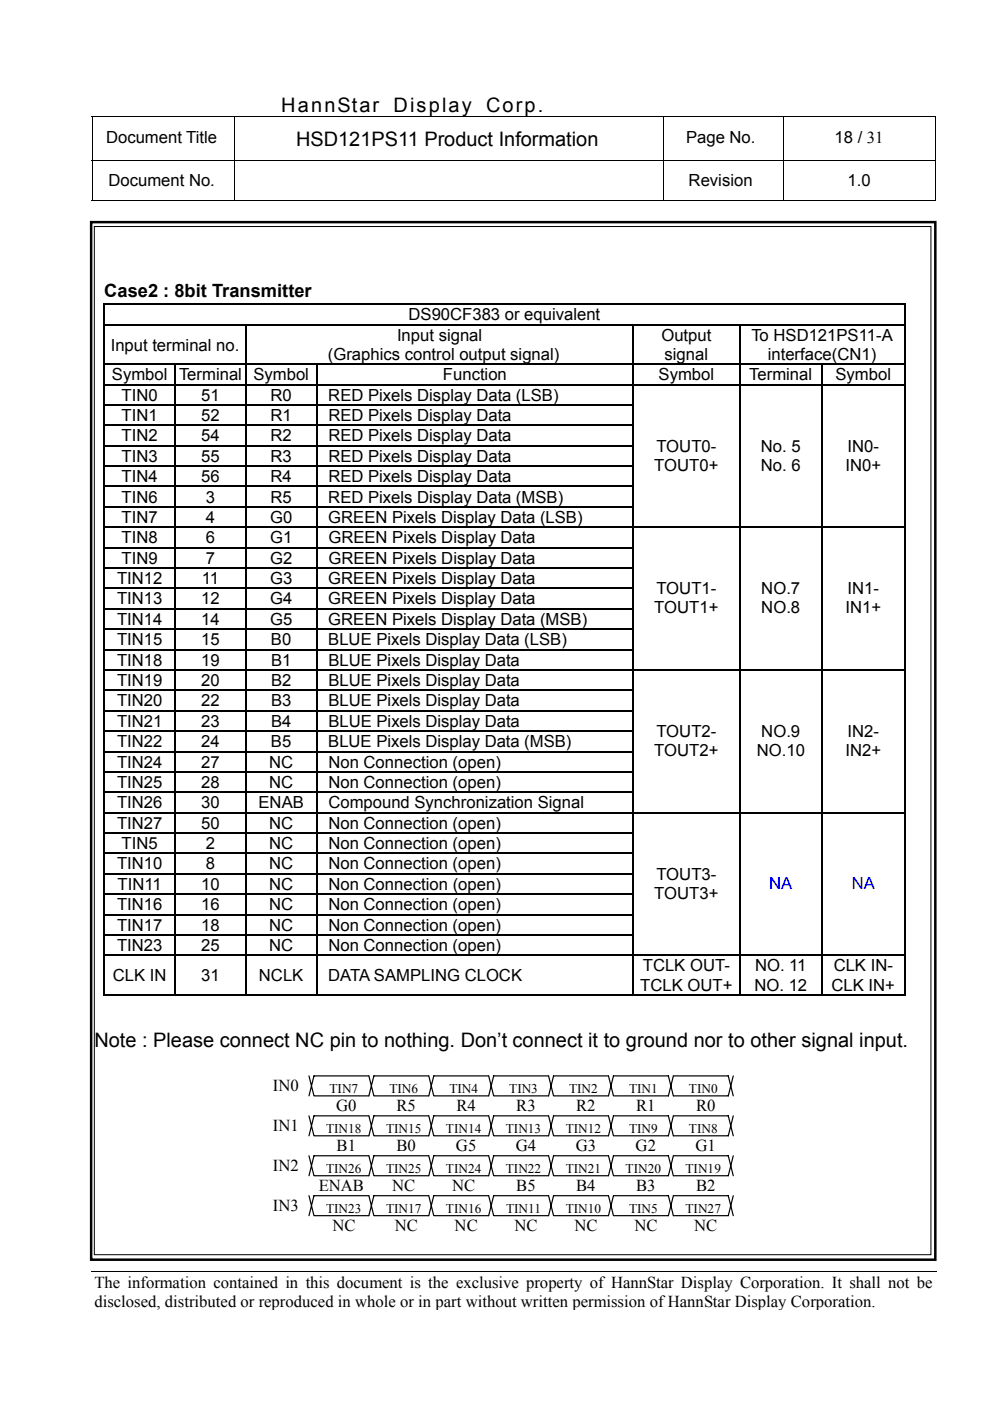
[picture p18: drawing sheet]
<svg xmlns="http://www.w3.org/2000/svg" width="210mm" height="297mm" viewBox="0 0 210 297" stroke-linecap="round" stroke-linejoin="round" font-family="sans-serif">
<defs><g id="words">
<g font-size="4.2">
<text x="59.6" y="23.7">HannStar</text>
<text x="83.5" y="23.7">Display</text>
<text x="103.1" y="23.7">Corp.</text>
<text x="62.8" y="30.9">HSD121PS11 Product Information</text>
<text x="20" y="222">Note : Please connect NC pin to nothing. Don’t connect it to ground nor to other signal input.</text>
</g>
<text font-size="3.9" x="22.1" y="62.9">Case2 : 8bit Transmitter</text>
<g font-size="3.5">
<text x="22.5" y="30.2">Document Title</text>
<text x="145.5" y="30.2">Page No.</text>
<text x="176.9" y="30.2">18 / 31</text>
<text x="23" y="39.5">Document No.</text>
<text x="146" y="39.5">Revision</text>
<text x="179.7" y="39.5">1.0</text>
<text x="86.6" y="67.9">DS90CF383 or equivalent</text>
<text x="23.5" y="74.4">Input terminal no.</text>
<text x="69.5" y="76.3">(Graphics control output signal)</text>
<text x="84.2" y="72.3">Input signal</text>
<text x="140.2" y="72.3">Output</text>
<text x="140.9" y="76.3">signal</text>
<text x="159.3" y="72.3">To HSD121PS11-A</text>
<text x="162.8" y="76.3">interface(CN1)</text>
<text x="23.7" y="80.6">Symbol Terminal Symbol</text>
<text x="93.9" y="80.6">Function</text>
<text x="139.6" y="80.6">Symbol</text>
<text x="158.9" y="80.6">Terminal</text>
<text x="177.1" y="80.6">Symbol</text>
<text x="25.8" y="85">TIN0</text>
<text x="25.8" y="89.3">TIN1</text>
<text x="42.7" y="85">51</text>
<text x="42.7" y="89.3">52</text>
<text x="57.4" y="85">R0</text>
<text x="57.4" y="89.3">R1</text>
<text x="69.6" y="85">RED Pixels Display Data (LSB)</text>
<text x="69.6" y="89.3">RED Pixels Display Data</text>
<text x="25.8" y="93.6">TIN2</text>
<text x="42.7" y="93.6">54</text>
<text x="57.4" y="93.6">R2</text>
<text x="69.6" y="93.6">RED Pixels Display Data</text>
<text x="139.2" y="95.7">TOUT0-</text>
<text x="161.3" y="95.7">No. 5</text>
<text x="179.7" y="95.7">IN0-</text>
<text x="25.8" y="97.9">TIN3</text>
<text x="42.7" y="97.9">55</text>
<text x="57.4" y="97.9">R3</text>
<text x="69.6" y="97.9">RED Pixels Display Data</text>
<text x="138.7" y="99.8">TOUT0+</text>
<text x="161.3" y="99.8">No. 6</text>
<text x="179.3" y="99.8">IN0+</text>
<text x="25.8" y="102.2">TIN4</text>
<text x="25.8" y="106.6">TIN6</text>
<text x="42.7" y="102.2">56</text>
<text x="43.6" y="106.6">3</text>
<text x="57.4" y="106.6">R5</text>
<text x="57.4" y="102.2">R4</text>
<text x="69.6" y="106.6">RED Pixels Display Data (MSB)</text>
<text x="69.6" y="102.2">RED Pixels Display Data</text>
<text x="25.8" y="110.9">TIN7</text>
<text x="43.6" y="110.9">4</text>
<text x="57.3" y="110.9">G0</text>
<text x="69.6" y="110.9">GREEN Pixels Display Data (LSB)</text>
<text x="25.8" y="115.2">TIN8</text>
<text x="25.8" y="119.5">TIN9</text>
<text x="43.6" y="115.2">6</text>
<text x="43.6" y="119.5">7</text>
<text x="57.3" y="115.2">G1</text>
<text x="57.3" y="119.5">G2</text>
<text x="69.6" y="115.2">GREEN Pixels Display Data</text>
<text x="69.6" y="119.5">GREEN Pixels Display Data</text>
<text x="24.8" y="123.8">TIN12</text>
<text x="42.8" y="123.8">11</text>
<text x="57.3" y="123.8">G3</text>
<text x="69.6" y="123.8">GREEN Pixels Display Data</text>
<text x="24.8" y="128.2">TIN13</text>
<text x="42.7" y="128.2">12</text>
<text x="57.3" y="128.2">G4</text>
<text x="69.6" y="128.2">GREEN Pixels Display Data</text>
<text x="138.7" y="130">TOUT1+</text>
<text x="139.2" y="126">TOUT1-</text>
<text x="161.4" y="126">NO.7</text>
<text x="161.4" y="130">NO.8</text>
<text x="179.3" y="130">IN1+</text>
<text x="179.7" y="126">IN1-</text>
<text x="24.8" y="132.5">TIN14</text>
<text x="24.8" y="136.8">TIN15</text>
<text x="42.7" y="136.8">15</text>
<text x="42.7" y="132.5">14</text>
<text x="57.3" y="132.5">G5</text>
<text x="57.4" y="136.8">B0</text>
<text x="69.6" y="132.5">GREEN Pixels Display Data (MSB)</text>
<text x="69.6" y="136.8">BLUE Pixels Display Data (LSB)</text>
<text x="24.8" y="141.1">TIN18</text>
<text x="42.7" y="141.1">19</text>
<text x="57.5" y="141.1">B1</text>
<text x="69.6" y="141.1">BLUE Pixels Display Data</text>
<text x="24.8" y="145.5">TIN19</text>
<text x="24.8" y="149.8">TIN20</text>
<text x="42.7" y="145.5">20</text>
<text x="42.7" y="149.8">22</text>
<text x="57.5" y="145.5">B2</text>
<text x="57.5" y="149.8">B3</text>
<text x="69.6" y="145.5">BLUE Pixels Display Data</text>
<text x="69.6" y="149.8">BLUE Pixels Display Data</text>
<text x="24.8" y="154.1">TIN21</text>
<text x="42.7" y="154.1">23</text>
<text x="57.5" y="154.1">B4</text>
<text x="69.6" y="154.1">BLUE Pixels Display Data</text>
<text x="24.8" y="158.4">TIN22</text>
<text x="42.7" y="158.4">24</text>
<text x="57.4" y="158.4">B5</text>
<text x="69.6" y="158.4">BLUE Pixels Display Data (MSB)</text>
<text x="138.7" y="160.3">TOUT2+</text>
<text x="139.2" y="156.3">TOUT2-</text>
<text x="160.4" y="160.3">NO.10</text>
<text x="161.4" y="156.3">NO.9</text>
<text x="179.3" y="160.3">IN2+</text>
<text x="179.7" y="156.3">IN2-</text>
<text x="24.8" y="162.8">TIN24</text>
<text x="24.8" y="167.1">TIN25</text>
<text x="42.7" y="162.8">27</text>
<text x="42.7" y="167.1">28</text>
<text x="57.1" y="162.8">NC</text>
<text x="57.1" y="167.1">NC</text>
<text x="69.6" y="162.8">Non Connection (open)</text>
<text x="69.6" y="167.1">Non Connection (open)</text>
<text x="24.8" y="171.4">TIN26</text>
<text x="42.7" y="171.4">30</text>
<text x="54.8" y="171.4">ENAB</text>
<text x="69.6" y="171.4">Compound Synchronization Signal</text>
<text x="24.8" y="175.7">TIN27</text>
<text x="42.7" y="175.7">50</text>
<text x="57.1" y="175.7">NC</text>
<text x="69.6" y="175.7">Non Connection (open)</text>
<text x="24.8" y="184.3">TIN10</text>
<text x="25.8" y="180">TIN5</text>
<text x="43.7" y="184.3">8</text>
<text x="43.7" y="180">2</text>
<text x="57.1" y="184.3">NC</text>
<text x="57.1" y="180">NC</text>
<text x="69.6" y="184.3">Non Connection (open)</text>
<text x="69.6" y="180">Non Connection (open)</text>
<text x="24.9" y="188.7">TIN11</text>
<text x="42.7" y="188.7">10</text>
<text x="57.1" y="188.7">NC</text>
<text x="69.6" y="188.7">Non Connection (open)</text>
<text x="138.7" y="190.6">TOUT3+</text>
<text x="139.2" y="186.5">TOUT3-</text>
<text x="24.8" y="193">TIN16</text>
<text x="24.8" y="197.3">TIN17</text>
<text x="42.7" y="193">16</text>
<text x="42.7" y="197.3">18</text>
<text x="57.1" y="193">NC</text>
<text x="57.1" y="197.3">NC</text>
<text x="69.6" y="193">Non Connection (open)</text>
<text x="69.6" y="197.3">Non Connection (open)</text>
<text x="24.8" y="201.6">TIN23</text>
<text x="42.7" y="201.6">25</text>
<text x="57.1" y="201.6">NC</text>
<text x="69.6" y="201.6">Non Connection (open)</text>
<text x="23.9" y="208">CLK IN</text>
<text x="42.7" y="208">31</text>
<text x="54.9" y="208">NCLK</text>
<text x="69.6" y="208">DATA SAMPLING CLOCK</text>
<text x="136.3" y="206">TCLK OUT-</text>
<text x="160.1" y="206">NO. 11</text>
<text x="176.8" y="206">CLK IN-</text>
<text x="135.8" y="210">TCLK OUT+</text>
<text x="160" y="210">NO. 12</text>
<text x="176.3" y="210">CLK IN+</text>
<text x="57.9" y="231.4">IN0</text>
<text x="57.9" y="239.9">IN1</text>
<text x="71.3" y="235.6">G0</text>
<text x="84.1" y="235.6">R5</text>
<text x="96.8" y="235.6">R4</text>
<text x="109.5" y="235.6">R3</text>
<text x="122.2" y="235.6">R2</text>
<text x="134.9" y="235.6">R1</text>
<text x="147.6" y="235.6">R0</text>
<text x="71.4" y="244.1">B1</text>
<text x="84.1" y="244.1">B0</text>
<text x="96.7" y="244.1">G5</text>
<text x="109.4" y="244.1">G4</text>
<text x="122.1" y="244.1">G3</text>
<text x="134.8" y="244.1">G2</text>
<text x="147.5" y="244.1">G1</text>
<text x="57.9" y="248.3">IN2</text>
<text x="57.9" y="256.8">IN3</text>
<text x="67.6" y="252.5">ENAB</text>
<text x="83.2" y="252.6">NC</text>
<text x="95.9" y="252.6">NC</text>
<text x="109.5" y="252.6">B5</text>
<text x="122.2" y="252.5">B4</text>
<text x="134.9" y="252.6">B3</text>
<text x="147.6" y="252.5">B2</text>
<text x="70.5" y="261">NC</text>
<text x="83.7" y="261">NC</text>
<text x="96.4" y="261">NC</text>
<text x="109.1" y="261">NC</text>
<text x="121.8" y="261">NC</text>
<text x="134.5" y="261">NC</text>
<text x="147.2" y="261">NC</text>
<text x="20" y="273">The information contained in this document is the exclusive property of HannStar Display Corporation. It shall not be</text>
<text x="20" y="277">disclosed, distributed or reproduced in whole or in part without written permission of HannStar Display Corporation.</text>
</g>
<g font-size="3.5" fill="#00f">
<text x="163.1" y="188.5">NA</text>
<text x="180.6" y="188.5">NA</text>
</g>
<g font-size="2.8">
<text x="69.9" y="231.7">TIN7</text>
<text x="82.6" y="231.7">TIN6</text>
<text x="95.3" y="231.7">TIN4</text>
<text x="108" y="231.7">TIN3</text>
<text x="120.7" y="231.7">TIN2</text>
<text x="133.4" y="231.7">TIN1</text>
<text x="146.1" y="231.7">TIN0</text>
<text x="69.2" y="240.2">TIN18</text>
<text x="81.9" y="240.2">TIN15</text>
<text x="94.6" y="240.2">TIN14</text>
<text x="107.3" y="240.2">TIN13</text>
<text x="120" y="240.2">TIN12</text>
<text x="133.4" y="240.2">TIN9</text>
<text x="146.1" y="240.2">TIN8</text>
<text x="69.2" y="248.7">TIN26</text>
<text x="81.9" y="248.7">TIN25</text>
<text x="94.6" y="248.7">TIN24</text>
<text x="107.3" y="248.7">TIN22</text>
<text x="120" y="248.7">TIN21</text>
<text x="132.7" y="248.7">TIN20</text>
<text x="145.4" y="248.7">TIN19</text>
<text x="69.2" y="257.1">TIN23</text>
<text x="81.9" y="257.1">TIN17</text>
<text x="94.6" y="257.1">TIN16</text>
<text x="107.3" y="257.1">TIN11</text>
<text x="120" y="257.1">TIN10</text>
<text x="133.4" y="257.1">TIN5</text>
<text x="145.4" y="257.1">TIN27</text>
</g>
</g></defs>
<g fill="none" stroke="#000" stroke-width=".21">
<path d="M19.4 24.8h179M19.4 34.1h179M19.5 24.9v9.1M19.5 34.1v8.5M49.6 24.9v9.1M49.6 34.1v8.5M140.7 24.9v9.1M140.7 34.1v8.5M166.1 24.9v9.1M166.1 34.1v8.5M198.3 24.9v9.1M198.3 34.1v8.5"/>
<path d="M19.4 42.5h30.2M49.7 42.5h90.9M140.7 42.5h25.3M166.1 42.5h32.1M19.4 269.7h179.2"/>
</g>
<path d="M198.2 42.4h.2v.2h-.2z" fill="#000"/>
<g fill="#fff">
<path d="M19.4 277.9h179.1z"/>
<path d="M198.5 269.7l.1 8.2z"/>
<path d="M198.5 277.9h.1z"/>
</g>
<path d="M19.3 47.1h179v220h-179z" fill="none" stroke="#000" stroke-width=".53"/>
<path d="M20 48h177.4v218h-177.4z" fill-rule="evenodd" fill="#fff" stroke="#000" stroke-width=".21"/>
<g fill="#000">
<path d="M22 64.4h.2v.3h-.2zM22 68.7h.2v.3h-.2zM22 77.1h.2v.3h-.2zM37 77.1h.3v.3h-.3zM52 68.7h.3v.3h-.3zM52 77.1h.3v.3h-.3zM67 77.1h.3v.3h-.3zM134.2 68.7h.2v.3h-.2zM134.2 77.1h.2v.3h-.2zM156.7 68.7h.2v.3h-.2zM156.7 77.1h.2v.3h-.2zM174.2 77.1h.2v.3h-.2z"/>
<path d="M191.7 64.4h.2v.3h-.2zM191.7 64.4h.2v.2h-.2zM191.7 68.7h.2v.3h-.2zM191.7 77.1h.2v.3h-.2zM22 81.4h.2v.3h-.2zM22 85.7h.2v.3h-.2zM22 90.1h.2v.2h-.2zM22 94.4h.2v.3h-.2zM22 98.7h.2v.3h-.2zM37 81.4h.3v.3h-.3zM37 85.7h.3v.3h-.3zM37 90.1h.3v.2h-.3z"/>
<path d="M37 94.4h.3v.3h-.3zM37 98.7h.3v.3h-.3zM52 81.4h.3v.3h-.3zM52 85.7h.3v.3h-.3zM52 90.1h.3v.2h-.3zM52 94.4h.3v.3h-.3zM52 98.7h.3v.3h-.3zM67 81.4h.3v.3h-.3zM67 85.7h.3v.3h-.3zM67 90.1h.3v.2h-.3zM67 94.4h.3v.3h-.3zM67 98.7h.3v.3h-.3z"/>
<path d="M134.2 81.4h.2v.3h-.2zM134.2 85.7h.2v.3h-.2zM134.2 90.1h.2v.2h-.2zM134.2 94.4h.2v.3h-.2zM134.2 98.7h.2v.3h-.2zM156.7 81.4h.2v.3h-.2zM156.7 85.7h.2v.3h-.2zM156.7 90.1h.2v.2h-.2zM156.7 94.4h.2v.3h-.2zM156.7 98.7h.2v.3h-.2zM174.2 81.4h.2v.3h-.2zM174.2 85.7h.2v.3h-.2z"/>
<path d="M174.2 90.1h.2v.2h-.2zM174.2 94.4h.2v.3h-.2zM174.2 98.7h.2v.3h-.2zM191.7 81.4h.2v.3h-.2zM191.7 85.7h.2v.3h-.2zM191.7 90.1h.2v.2h-.2zM191.7 94.4h.2v.3h-.2zM191.7 98.7h.2v.3h-.2zM22 103h.2v.3h-.2zM22 107.4h.2v.2h-.2zM22 111.7h.2v.3h-.2zM22 116h.2v.3h-.2z"/>
<path d="M37 103h.3v.3h-.3zM37 107.4h.3v.2h-.3zM37 111.7h.3v.3h-.3zM37 116h.3v.3h-.3zM52 103h.3v.3h-.3zM52 107.4h.3v.2h-.3zM52 111.7h.3v.3h-.3zM52 116h.3v.3h-.3zM67 103h.3v.3h-.3zM67 107.4h.3v.2h-.3zM67 111.7h.3v.3h-.3zM67 116h.3v.3h-.3z"/>
<path d="M134.2 103h.2v.3h-.2zM134.2 107.4h.2v.2h-.2zM134.2 111.7h.2v.3h-.2zM134.2 116h.2v.3h-.2zM156.7 103h.2v.3h-.2zM156.7 107.4h.2v.2h-.2zM156.7 111.7h.2v.3h-.2zM156.7 116h.2v.3h-.2zM174.2 103h.2v.3h-.2zM174.2 107.4h.2v.2h-.2zM174.2 111.7h.2v.3h-.2zM174.2 116h.2v.3h-.2z"/>
<path d="M191.7 103h.2v.3h-.2zM191.7 107.4h.2v.2h-.2zM191.7 111.7h.2v.3h-.2zM191.7 116h.2v.3h-.2zM22 120.3h.2v.3h-.2zM22 124.6h.2v.3h-.2zM22 128.9h.2v.3h-.2zM22 133.3h.2v.3h-.2zM22 137.6h.2v.3h-.2zM37 120.3h.3v.3h-.3zM37 124.6h.3v.3h-.3zM37 128.9h.3v.3h-.3z"/>
<path d="M37 133.3h.3v.3h-.3zM37 137.6h.3v.3h-.3zM52 120.3h.3v.3h-.3zM52 124.6h.3v.3h-.3zM52 128.9h.3v.3h-.3zM52 133.3h.3v.3h-.3zM52 137.6h.3v.3h-.3zM67 120.3h.3v.3h-.3zM67 124.6h.3v.3h-.3zM67 128.9h.3v.3h-.3zM67 133.3h.3v.3h-.3zM67 137.6h.3v.3h-.3z"/>
<path d="M134.2 120.3h.2v.3h-.2zM134.2 124.6h.2v.3h-.2zM134.2 128.9h.2v.3h-.2zM134.2 133.3h.2v.3h-.2zM134.2 137.6h.2v.3h-.2zM156.7 120.3h.2v.3h-.2zM156.7 124.6h.2v.3h-.2zM156.7 128.9h.2v.3h-.2zM156.7 133.3h.2v.3h-.2zM156.7 137.6h.2v.3h-.2zM174.2 120.3h.2v.3h-.2zM174.2 124.6h.2v.3h-.2z"/>
<path d="M174.2 128.9h.2v.3h-.2zM174.2 133.3h.2v.3h-.2zM174.2 137.6h.2v.3h-.2zM191.7 120.3h.2v.3h-.2zM191.7 124.6h.2v.3h-.2zM191.7 128.9h.2v.3h-.2zM191.7 133.3h.2v.3h-.2zM191.7 137.6h.2v.3h-.2zM22 141.9h.2v.3h-.2zM22 146.2h.2v.3h-.2zM22 150.6h.2v.2h-.2zM22 154.9h.2v.3h-.2z"/>
<path d="M22 159.2h.2v.3h-.2zM37 141.9h.3v.3h-.3zM37 146.2h.3v.3h-.3zM37 150.6h.3v.2h-.3zM37 154.9h.3v.3h-.3zM37 159.2h.3v.3h-.3zM52 141.9h.3v.3h-.3zM52 146.2h.3v.3h-.3zM52 150.6h.3v.2h-.3zM52 154.9h.3v.3h-.3zM52 159.2h.3v.3h-.3zM67 141.9h.3v.3h-.3z"/>
<path d="M67 146.2h.3v.3h-.3zM67 150.6h.3v.2h-.3zM67 154.9h.3v.3h-.3zM67 159.2h.3v.3h-.3zM134.2 141.9h.2v.3h-.2zM134.2 146.2h.2v.3h-.2zM134.2 150.6h.2v.2h-.2zM134.2 154.9h.2v.3h-.2zM134.2 159.2h.2v.3h-.2zM156.7 141.9h.2v.3h-.2zM156.7 146.2h.2v.3h-.2zM156.7 150.6h.2v.2h-.2z"/>
<path d="M156.7 154.9h.2v.3h-.2zM156.7 159.2h.2v.3h-.2zM174.2 141.9h.2v.3h-.2zM174.2 146.2h.2v.3h-.2zM174.2 150.6h.2v.2h-.2zM174.2 154.9h.2v.3h-.2zM174.2 159.2h.2v.3h-.2zM191.7 141.9h.2v.3h-.2zM191.7 146.2h.2v.3h-.2zM191.7 150.6h.2v.2h-.2zM191.7 154.9h.2v.3h-.2zM191.7 159.2h.2v.3h-.2z"/>
<path d="M22 163.5h.2v.3h-.2zM22 167.9h.2v.2h-.2zM22 172.2h.2v.2h-.2zM22 176.5h.2v.3h-.2zM37 163.5h.3v.3h-.3zM37 167.9h.3v.2h-.3zM37 172.2h.3v.2h-.3zM37 176.5h.3v.3h-.3zM52 163.5h.3v.3h-.3zM52 167.9h.3v.2h-.3zM52 172.2h.3v.2h-.3zM52 176.5h.3v.3h-.3z"/>
<path d="M67 163.5h.3v.3h-.3zM67 167.9h.3v.2h-.3zM67 172.2h.3v.2h-.3zM67 176.5h.3v.3h-.3zM134.2 163.5h.2v.3h-.2zM134.2 167.9h.2v.2h-.2zM134.2 172.2h.2v.2h-.2zM134.2 176.5h.2v.3h-.2zM156.7 163.5h.2v.3h-.2zM156.7 167.9h.2v.2h-.2zM156.7 172.2h.2v.2h-.2zM156.7 176.5h.2v.3h-.2z"/>
<path d="M174.2 163.5h.2v.3h-.2zM174.2 167.9h.2v.2h-.2zM174.2 172.2h.2v.2h-.2zM174.2 176.5h.2v.3h-.2zM191.7 163.5h.2v.3h-.2zM191.7 167.9h.2v.2h-.2zM191.7 172.2h.2v.2h-.2zM191.7 176.5h.2v.3h-.2zM22 180.8h.2v.3h-.2zM22 185.1h.2v.3h-.2zM22 189.5h.2v.2h-.2zM22 193.8h.2v.3h-.2z"/>
<path d="M22 198.1h.2v.3h-.2zM37 180.8h.3v.3h-.3zM37 185.1h.3v.3h-.3zM37 189.5h.3v.2h-.3zM37 193.8h.3v.3h-.3zM37 198.1h.3v.3h-.3zM52 180.8h.3v.3h-.3zM52 185.1h.3v.3h-.3zM52 189.5h.3v.2h-.3zM52 193.8h.3v.3h-.3zM52 198.1h.3v.3h-.3zM67 180.8h.3v.3h-.3z"/>
<path d="M67 185.1h.3v.3h-.3zM67 189.5h.3v.2h-.3zM67 193.8h.3v.3h-.3zM67 198.1h.3v.3h-.3zM134.2 180.8h.2v.3h-.2zM134.2 185.1h.2v.3h-.2zM134.2 189.5h.2v.2h-.2zM134.2 193.8h.2v.3h-.2zM134.2 198.1h.2v.3h-.2zM156.7 180.8h.2v.3h-.2zM156.7 185.1h.2v.3h-.2zM156.7 189.5h.2v.2h-.2z"/>
<path d="M156.7 193.8h.2v.3h-.2zM156.7 198.1h.2v.3h-.2zM174.2 180.8h.2v.3h-.2zM174.2 185.1h.2v.3h-.2zM174.2 189.5h.2v.2h-.2zM174.2 193.8h.2v.3h-.2zM174.2 198.1h.2v.3h-.2zM191.7 180.8h.2v.3h-.2zM191.7 185.1h.2v.3h-.2zM191.7 189.5h.2v.2h-.2zM191.7 193.8h.2v.3h-.2zM191.7 198.1h.2v.3h-.2z"/>
<path d="M22 202.4h.2v.3h-.2zM37 202.4h.3v.3h-.3zM52 202.4h.3v.3h-.3zM67 202.4h.3v.3h-.3zM134.2 202.4h.2v.3h-.2zM156.7 202.4h.2v.3h-.2zM174.2 202.4h.2v.3h-.2zM191.7 202.4h.2v.3h-.2zM191.7 210.8h.2v.3h-.2z"/>
</g>
<g fill="none" stroke="#000" stroke-width=".25">
<path d="M22 64.5h169.7M22.1 64.7v4M22.1 69v8.1M22.1 77.4v4M22.2 68.9h29.8M22.2 77.2h14.8M37.1 77.4v4M37.3 77.2h14.7M52.1 69v8.1M52.1 77.4v4M52.3 68.9h81.9M52.3 77.2h14.7"/>
<path d="M67.1 77.4v4M67.3 77.2h66.9M134.3 69v8.1M134.3 77.4v4M134.4 68.9h22.3M134.4 77.2h22.3M156.8 69v8.1M156.8 77.4v4M156.9 68.9h34.8M156.9 77.2h17.3M174.3 77.4v4M174.4 77.2h17.3"/>
<path d="M191.8 64.7v4M191.8 69v8.1M191.8 77.4v4M22.1 81.7v4M22.1 86v4.1M22.1 90.3v4.1M22.1 94.7v4M22.1 99v4M22.2 81.6h14.8M22.2 85.9h14.8M22.2 90.2h14.8M22.2 94.5h14.8"/>
<path d="M22.2 98.8h14.8M37.1 81.7v4M37.1 86v4.1M37.1 90.3v4.1M37.1 94.7v4M37.1 99v4M37.3 81.6h14.7M37.3 85.9h14.7M37.3 90.2h14.7M37.3 94.5h14.7M37.3 98.8h14.7M52.1 81.7v4"/>
<path d="M52.1 86v4.1M52.1 90.3v4.1M52.1 94.7v4M52.1 99v4M52.3 81.6h14.7M52.3 85.9h14.7M52.3 90.2h14.7M52.3 94.5h14.7M52.3 98.8h14.7M67.1 81.7v4M67.1 86v4.1M67.1 90.3v4.1"/>
<path d="M67.1 94.7v4M67.1 99v4M67.3 81.6h66.9M67.3 85.9h66.9M67.3 90.2h66.9M67.3 94.5h66.9M67.3 98.8h66.9M134.3 81.7v4M134.3 86v4.1M134.3 90.3v4.1M134.3 94.7v4M134.3 99v4"/>
<path d="M134.4 81.6h22.3M156.8 81.7v4M156.8 86v4.1M156.8 90.3v4.1M156.8 94.7v4M156.8 99v4M156.9 81.6h17.3M174.3 81.7v4M174.3 86v4.1M174.3 90.3v4.1M174.3 94.7v4M174.3 99v4"/>
<path d="M174.4 81.6h17.3M191.8 81.7v4M191.8 86v4.1M191.8 90.3v4.1M191.8 94.7v4M191.8 99v4M22.1 103.3v4.1M22.1 107.6v4.1M22.1 112v4M22.1 116.3v4M22.2 103.1h14.8M22.2 107.5h14.8"/>
<path d="M22.2 111.8h14.8M22.2 116.1h14.8M37.1 103.3v4.1M37.1 107.6v4.1M37.1 112v4M37.1 116.3v4M37.3 103.1h14.7M37.3 107.5h14.7M37.3 111.8h14.7M37.3 116.1h14.7M52.1 103.3v4.1M52.1 107.6v4.1"/>
<path d="M52.1 112v4M52.1 116.3v4M52.3 103.1h14.7M52.3 107.5h14.7M52.3 111.8h14.7M52.3 116.1h14.7M67.1 103.3v4.1M67.1 107.6v4.1M67.1 112v4M67.1 116.3v4M67.3 103.1h66.9M67.3 107.5h66.9"/>
<path d="M67.3 111.8h66.9M67.3 116.1h66.9M134.3 103.3v4.1M134.3 107.6v4.1M134.3 112v4M134.3 116.3v4M134.4 111.8h22.3M156.8 103.3v4.1M156.8 107.6v4.1M156.8 112v4M156.8 116.3v4M156.9 111.8h17.3"/>
<path d="M174.3 103.3v4.1M174.3 107.6v4.1M174.3 112v4M174.3 116.3v4M174.4 111.8h17.3M191.8 103.3v4.1M191.8 107.6v4.1M191.8 112v4M191.8 116.3v4M22.1 120.6v4M22.1 124.9v4M22.1 129.2v4.1"/>
<path d="M22.1 133.6v4M22.1 137.9v4M22.2 120.4h14.8M22.2 124.8h14.8M22.2 129.1h14.8M22.2 133.4h14.8M22.2 137.7h14.8M37.1 120.6v4M37.1 124.9v4M37.1 129.2v4.1M37.1 133.6v4M37.1 137.9v4"/>
<path d="M37.3 120.4h14.7M37.3 124.8h14.7M37.3 129.1h14.7M37.3 133.4h14.7M37.3 137.7h14.7M52.1 120.6v4M52.1 124.9v4M52.1 129.2v4.1M52.1 133.6v4M52.1 137.9v4M52.3 120.4h14.7M52.3 124.8h14.7"/>
<path d="M52.3 129.1h14.7M52.3 133.4h14.7M52.3 137.7h14.7M67.1 120.6v4M67.1 124.9v4M67.1 129.2v4.1M67.1 133.6v4M67.1 137.9v4M67.3 120.4h66.9M67.3 124.8h66.9M67.3 129.1h66.9M67.3 133.4h66.9"/>
<path d="M67.3 137.7h66.9M134.3 120.6v4M134.3 124.9v4M134.3 129.2v4.1M134.3 133.6v4M134.3 137.9v4M156.8 120.6v4M156.8 124.9v4M156.8 129.2v4.1M156.8 133.6v4M156.8 137.9v4M174.3 120.6v4"/>
<path d="M174.3 124.9v4M174.3 129.2v4.1M174.3 133.6v4M174.3 137.9v4M191.8 120.6v4M191.8 124.9v4M191.8 129.2v4.1M191.8 133.6v4M191.8 137.9v4M22.1 142.2v4M22.1 146.5v4.1M22.1 150.8v4.1"/>
<path d="M22.1 155.2v4M22.1 159.5v4M22.2 142h14.8M22.2 146.4h14.8M22.2 150.7h14.8M22.2 155h14.8M22.2 159.3h14.8M37.1 142.2v4M37.1 146.5v4.1M37.1 150.8v4.1M37.1 155.2v4M37.1 159.5v4"/>
<path d="M37.3 142h14.7M37.3 146.4h14.7M37.3 150.7h14.7M37.3 155h14.7M37.3 159.3h14.7M52.1 142.2v4M52.1 146.5v4.1M52.1 150.8v4.1M52.1 155.2v4M52.1 159.5v4M52.3 142h14.7M52.3 146.4h14.7"/>
<path d="M52.3 150.7h14.7M52.3 155h14.7M52.3 159.3h14.7M67.1 142.2v4M67.1 146.5v4.1M67.1 150.8v4.1M67.1 155.2v4M67.1 159.5v4M67.3 142h66.9M67.3 146.4h66.9M67.3 150.7h66.9M67.3 155h66.9"/>
<path d="M67.3 159.3h66.9M134.3 142.2v4M134.3 146.5v4.1M134.3 150.8v4.1M134.3 155.2v4M134.3 159.5v4M134.4 142h22.3M156.8 142.2v4M156.8 146.5v4.1M156.8 150.8v4.1M156.8 155.2v4M156.8 159.5v4"/>
<path d="M156.9 142h17.3M174.3 142.2v4M174.3 146.5v4.1M174.3 150.8v4.1M174.3 155.2v4M174.3 159.5v4M174.4 142h17.3M191.8 142.2v4M191.8 146.5v4.1M191.8 150.8v4.1M191.8 155.2v4M191.8 159.5v4"/>
<path d="M22.1 163.8v4.1M22.1 168.1v4.1M22.1 172.4v4.1M22.1 176.8v4M22.2 163.7h14.8M22.2 168h14.8M22.2 172.3h14.8M22.2 176.6h14.8M37.1 163.8v4.1M37.1 168.1v4.1M37.1 172.4v4.1M37.1 176.8v4"/>
<path d="M37.3 163.7h14.7M37.3 168h14.7M37.3 172.3h14.7M37.3 176.6h14.7M52.1 163.8v4.1M52.1 168.1v4.1M52.1 172.4v4.1M52.1 176.8v4M52.3 163.7h14.7M52.3 168h14.7M52.3 172.3h14.7M52.3 176.6h14.7"/>
<path d="M67.1 163.8v4.1M67.1 168.1v4.1M67.1 172.4v4.1M67.1 176.8v4M67.3 163.7h66.9M67.3 168h66.9M67.3 172.3h66.9M67.3 176.6h66.9M134.3 163.8v4.1M134.3 168.1v4.1M134.3 172.4v4.1M134.3 176.8v4"/>
<path d="M134.4 172.3h22.3M156.8 163.8v4.1M156.8 168.1v4.1M156.8 172.4v4.1M156.8 176.8v4M156.9 172.3h17.3M174.3 163.8v4.1M174.3 168.1v4.1M174.3 172.4v4.1M174.3 176.8v4M174.4 172.3h17.3M191.8 163.8v4.1"/>
<path d="M191.8 168.1v4.1M191.8 172.4v4.1M191.8 176.8v4M22.1 181.1v4M22.1 185.4v4.1M22.1 189.7v4.1M22.1 194.1v4M22.1 198.4v4M22.2 180.9h14.8M22.2 185.3h14.8M22.2 189.6h14.8M22.2 193.9h14.8"/>
<path d="M22.2 198.2h14.8M37.1 181.1v4M37.1 185.4v4.1M37.1 189.7v4.1M37.1 194.1v4M37.1 198.4v4M37.3 180.9h14.7M37.3 185.3h14.7M37.3 189.6h14.7M37.3 193.9h14.7M37.3 198.2h14.7M52.1 181.1v4"/>
<path d="M52.1 185.4v4.1M52.1 189.7v4.1M52.1 194.1v4M52.1 198.4v4M52.3 180.9h14.7M52.3 185.3h14.7M52.3 189.6h14.7M52.3 193.9h14.7M52.3 198.2h14.7M67.1 181.1v4M67.1 185.4v4.1M67.1 189.7v4.1"/>
<path d="M67.1 194.1v4M67.1 198.4v4M67.3 180.9h66.9M67.3 185.3h66.9M67.3 189.6h66.9M67.3 193.9h66.9M67.3 198.2h66.9M134.3 181.1v4M134.3 185.4v4.1M134.3 189.7v4.1M134.3 194.1v4M134.3 198.4v4"/>
<path d="M156.8 181.1v4M156.8 185.4v4.1M156.8 189.7v4.1M156.8 194.1v4M156.8 198.4v4M174.3 181.1v4M174.3 185.4v4.1M174.3 189.7v4.1M174.3 194.1v4M174.3 198.4v4M191.8 181.1v4M191.8 185.4v4.1"/>
<path d="M191.8 189.7v4.1M191.8 194.1v4M191.8 198.4v4M22 210.9h15M22.1 202.7v8.4M22.2 202.5h14.8M37.1 202.7v8.4M37.3 202.5h14.7M37.3 210.9h14.7M52.1 202.7v8.4M52.3 202.5h14.7M52.3 210.9h14.7"/>
<path d="M67.1 202.7v8.4M67.3 202.5h66.9M67.3 210.9h66.9M134.3 202.7v8.4M134.4 202.5h22.3M134.4 210.9h22.3M156.8 202.7v8.4M156.9 202.5h17.3M156.9 210.9h17.3M174.3 202.7v8.4M174.4 202.5h17.3M174.4 210.9h17.3"/>
<path d="M191.8 202.7v8.4M65.5 228.1l1.1 4.2h11.6l1.1-4.2h11.6l1.1 4.2h11.6l1.1-4.2h11.6l1.1 4.2h11.6l1.1-4.2h11.6l1.1 4.2h11.6l1.1-4.2M65.5 232.3l1.1-4.2h11.6l1.1 4.2h11.6l1.1-4.2h11.6l1.1 4.2h11.6l1.1-4.2h11.6l1.1 4.2h11.6l1.1-4.2h11.6l1.1 4.2M65.5 236.6l1.1 4.2h11.6l1.1-4.2h11.6l1.1 4.2h11.6l1.1-4.2h11.6l1.1 4.2h11.6l1.1-4.2h11.6l1.1 4.2h11.6l1.1-4.2M65.5 240.8l1.1-4.2h11.6l1.1 4.2h11.6l1.1-4.2h11.6l1.1 4.2h11.6l1.1-4.2h11.6l1.1 4.2h11.6l1.1-4.2h11.6l1.1 4.2M65.5 245l1.1 4.3h11.6l1.1-4.3h11.6l1.1 4.3h11.6l1.1-4.3h11.6l1.1 4.3h11.6l1.1-4.3h11.6l1.1 4.3h11.6l1.1-4.3M65.5 249.3l1.1-4.3h11.6l1.1 4.3h11.6l1.1-4.3h11.6l1.1 4.3h11.6l1.1-4.3h11.6l1.1 4.3h11.6l1.1-4.3h11.6l1.1 4.3M65.5 253.5l1.1 4.2h11.6l1.1-4.2h11.6l1.1 4.2h11.6l1.1-4.2h11.6l1.1 4.2h11.6l1.1-4.2h11.6l1.1 4.2h11.6l1.1-4.2M65.5 257.7l1.1-4.2h11.6l1.1 4.2h11.6l1.1-4.2h11.6l1.1 4.2h11.6l1.1-4.2h11.6l1.1 4.2h11.6l1.1-4.2h11.6l1.1 4.2"/>
</g>
<use href="#words"/>
</svg>
